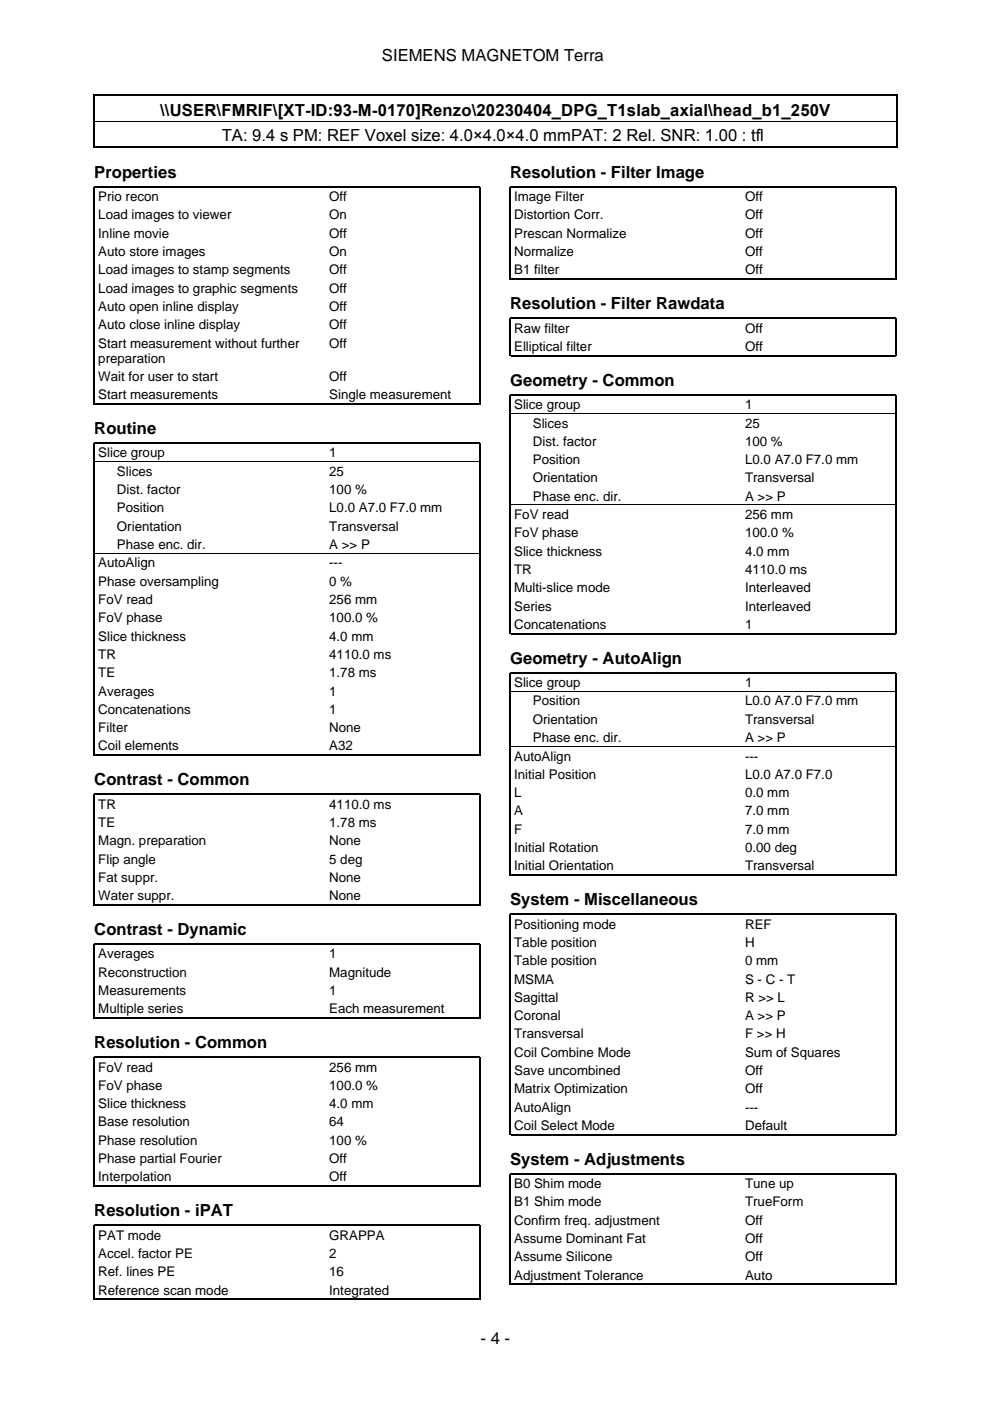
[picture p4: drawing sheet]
<svg xmlns="http://www.w3.org/2000/svg" width="210mm" height="297mm" viewBox="0 0 210 297" stroke-linecap="round" stroke-linejoin="round" font-family="sans-serif">
<defs><g id="words">
<g font-size="3.5">
<text x="81" y="12.9">SIEMENS MAGNETOM Terra</text>
<text x="34" y="24.6">\\USER\FMRIF\[XT-ID:93-M-0170]Renzo\20230404_DPG_T1slab_axial\head_b1_250V</text>
<text x="47" y="29.9">TA: 9.4 s PM: REF Voxel size: 4.0×4.0×4.0 mmPAT: 2 Rel. SNR: 1.00 : tfl</text>
<text x="20" y="37.7">Properties</text>
<text x="108.2" y="37.7">Resolution - Filter Image</text>
<text x="108.2" y="65.6">Resolution - Filter Rawdata</text>
<text x="108.2" y="81.8">Geometry - Common</text>
<text x="20" y="92">Routine</text>
<text x="108.2" y="140.8">Geometry - AutoAlign</text>
<text x="20" y="166.5">Contrast - Common</text>
<text x="108.2" y="191.9">System - Miscellaneous</text>
<text x="20" y="198.3">Contrast - Dynamic</text>
<text x="20" y="222.2">Resolution - Common</text>
<text x="108.2" y="247">System - Adjustments</text>
<text x="20" y="257.9">Resolution - iPAT</text>
<text x="101.9" y="284.9">- 4 -</text>
</g>
<g font-size="2.8">
<text x="20.8" y="42.6">Prio recon</text>
<text x="20.8" y="46.5">Load images to viewer</text>
<text x="69.8" y="42.6">Off</text>
<text x="69.8" y="46.5">On</text>
<text x="109" y="42.6">Image Filter</text>
<text x="109" y="46.5">Distortion Corr.</text>
<text x="158" y="42.6">Off</text>
<text x="158" y="46.5">Off</text>
<text x="20.8" y="50.4">Inline movie</text>
<text x="69.8" y="50.4">Off</text>
<text x="109" y="50.4">Prescan Normalize</text>
<text x="158" y="50.4">Off</text>
<text x="20.8" y="54.3">Auto store images</text>
<text x="20.8" y="58.2">Load images to stamp segments</text>
<text x="69.8" y="54.3">On</text>
<text x="69.8" y="58.2">Off</text>
<text x="109" y="54.3">Normalize</text>
<text x="109" y="58.2">B1 filter</text>
<text x="158" y="54.3">Off</text>
<text x="158" y="58.2">Off</text>
<text x="20.8" y="62.1">Load images to graphic segments</text>
<text x="20.8" y="65.9">Auto open inline display</text>
<text x="69.8" y="62.1">Off</text>
<text x="69.8" y="65.9">Off</text>
<text x="20.8" y="69.8">Auto close inline display</text>
<text x="69.8" y="69.8">Off</text>
<text x="109" y="70.5">Raw filter</text>
<text x="158" y="70.5">Off</text>
<text x="20.8" y="73.7">Start measurement without further</text>
<text x="20.8" y="76.9">preparation</text>
<text x="69.8" y="73.7">Off</text>
<text x="109" y="74.4">Elliptical filter</text>
<text x="158" y="74.4">Off</text>
<text x="20.8" y="80.7">Wait for user to start</text>
<text x="69.8" y="80.7">Off</text>
<text x="20.8" y="84.6">Start measurements</text>
<text x="69.8" y="84.6">Single measurement</text>
<text x="109" y="86.7">Slice group</text>
<text x="158" y="86.7">1</text>
<text x="113" y="90.6">Slices</text>
<text x="113" y="94.5">Dist. factor</text>
<text x="158" y="90.6">25</text>
<text x="158" y="94.5">100 %</text>
<text x="20.8" y="97">Slice group</text>
<text x="24.8" y="100.9">Slices</text>
<text x="69.8" y="97">1</text>
<text x="69.8" y="100.9">25</text>
<text x="113" y="98.4">Position</text>
<text x="158" y="98.4">L0.0 A7.0 F7.0 mm</text>
<text x="24.8" y="104.8">Dist. factor</text>
<text x="69.8" y="104.8">100 %</text>
<text x="113" y="102.3">Orientation</text>
<text x="113" y="106.2">Phase enc. dir.</text>
<text x="158" y="102.3">Transversal</text>
<text x="158" y="106.2">A &gt;&gt; P</text>
<text x="24.8" y="108.6">Position</text>
<text x="24.8" y="112.5">Orientation</text>
<text x="69.8" y="108.6">L0.0 A7.0 F7.0 mm</text>
<text x="69.8" y="112.5">Transversal</text>
<text x="109" y="110.1">FoV read</text>
<text x="109" y="113.9">FoV phase</text>
<text x="158" y="110.1">256 mm</text>
<text x="158" y="113.9">100.0 %</text>
<text x="24.8" y="116.4">Phase enc. dir.</text>
<text x="69.8" y="116.4">A &gt;&gt; P</text>
<text x="109" y="117.8">Slice thickness</text>
<text x="158" y="117.8">4.0 mm</text>
<text x="20.8" y="120.3">AutoAlign</text>
<text x="20.8" y="124.2">Phase oversampling</text>
<text x="69.8" y="120.3">---</text>
<text x="69.8" y="124.2">0 %</text>
<text x="109" y="121.7">TR</text>
<text x="109" y="125.6">Multi-slice mode</text>
<text x="158" y="121.7">4110.0 ms</text>
<text x="158" y="125.6">Interleaved</text>
<text x="20.8" y="128.1">FoV read</text>
<text x="20.8" y="131.9">FoV phase</text>
<text x="69.8" y="128.1">256 mm</text>
<text x="69.8" y="131.9">100.0 %</text>
<text x="109" y="129.5">Series</text>
<text x="158" y="129.5">Interleaved</text>
<text x="20.8" y="135.8">Slice thickness</text>
<text x="69.8" y="135.8">4.0 mm</text>
<text x="109" y="133.3">Concatenations</text>
<text x="158" y="133.3">1</text>
<text x="20.8" y="139.7">TR</text>
<text x="20.8" y="143.6">TE</text>
<text x="69.8" y="139.7">4110.0 ms</text>
<text x="69.8" y="143.6">1.78 ms</text>
<text x="20.8" y="147.5">Averages</text>
<text x="69.8" y="147.5">1</text>
<text x="109" y="145.7">Slice group</text>
<text x="113" y="149.6">Position</text>
<text x="158" y="145.7">1</text>
<text x="158" y="149.6">L0.0 A7.0 F7.0 mm</text>
<text x="20.8" y="151.3">Concatenations</text>
<text x="20.8" y="155.2">Filter</text>
<text x="69.8" y="151.3">1</text>
<text x="69.8" y="155.2">None</text>
<text x="113" y="153.5">Orientation</text>
<text x="158" y="153.5">Transversal</text>
<text x="20.8" y="159.1">Coil elements</text>
<text x="69.8" y="159.1">A32</text>
<text x="109" y="161.3">AutoAlign</text>
<text x="113" y="157.3">Phase enc. dir.</text>
<text x="158" y="157.3">A &gt;&gt; P</text>
<text x="158" y="161.3">---</text>
<text x="109" y="165.1">Initial Position</text>
<text x="158" y="165.1">L0.0 A7.0 F7.0</text>
<text x="20.8" y="171.4">TR</text>
<text x="69.8" y="171.4">4110.0 ms</text>
<text x="109" y="169">L</text>
<text x="109" y="172.9">A</text>
<text x="158" y="169">0.0 mm</text>
<text x="158" y="172.9">7.0 mm</text>
<text x="20.8" y="175.3">TE</text>
<text x="20.8" y="179.2">Magn. preparation</text>
<text x="69.8" y="175.3">1.78 ms</text>
<text x="69.8" y="179.2">None</text>
<text x="109" y="176.8">F</text>
<text x="158" y="176.8">7.0 mm</text>
<text x="20.8" y="183.1">Flip angle</text>
<text x="69.8" y="183.1">5 deg</text>
<text x="109" y="180.7">Initial Rotation</text>
<text x="109" y="184.5">Initial Orientation</text>
<text x="158" y="180.7">0.00 deg</text>
<text x="158" y="184.5">Transversal</text>
<text x="20.8" y="187">Fat suppr.</text>
<text x="20.8" y="190.9">Water suppr.</text>
<text x="69.8" y="187">None</text>
<text x="69.8" y="190.9">None</text>
<text x="109" y="196.9">Positioning mode</text>
<text x="158" y="196.9">REF</text>
<text x="20.8" y="203.2">Averages</text>
<text x="69.8" y="203.2">1</text>
<text x="109" y="200.8">Table position</text>
<text x="158" y="200.8">H</text>
<text x="20.8" y="207.1">Reconstruction</text>
<text x="69.8" y="207.1">Magnitude</text>
<text x="109" y="204.6">Table position</text>
<text x="109" y="208.5">MSMA</text>
<text x="158" y="204.6">0 mm</text>
<text x="158" y="208.5">S - C - T</text>
<text x="20.8" y="211">Measurements</text>
<text x="20.8" y="214.8">Multiple series</text>
<text x="69.8" y="211">1</text>
<text x="69.8" y="214.8">Each measurement</text>
<text x="109" y="212.4">Sagittal</text>
<text x="158" y="212.4">R &gt;&gt; L</text>
<text x="109" y="216.3">Coronal</text>
<text x="109" y="220.2">Transversal</text>
<text x="158" y="216.3">A &gt;&gt; P</text>
<text x="158" y="220.2">F &gt;&gt; H</text>
<text x="20.8" y="227.2">FoV read</text>
<text x="69.8" y="227.2">256 mm</text>
<text x="109" y="224">Coil Combine Mode</text>
<text x="109" y="227.9">Save uncombined</text>
<text x="158" y="224">Sum of Squares</text>
<text x="158" y="227.9">Off</text>
<text x="20.8" y="231.1">FoV phase</text>
<text x="69.8" y="231.1">100.0 %</text>
<text x="109" y="231.8">Matrix Optimization</text>
<text x="158" y="231.8">Off</text>
<text x="20.8" y="234.9">Slice thickness</text>
<text x="20.8" y="238.8">Base resolution</text>
<text x="69.8" y="234.9">4.0 mm</text>
<text x="69.8" y="238.8">64</text>
<text x="109" y="235.7">AutoAlign</text>
<text x="109" y="239.6">Coil Select Mode</text>
<text x="158" y="235.7">---</text>
<text x="158" y="239.6">Default</text>
<text x="20.8" y="242.7">Phase resolution</text>
<text x="69.8" y="242.7">100 %</text>
<text x="20.8" y="246.6">Phase partial Fourier</text>
<text x="20.8" y="250.5">Interpolation</text>
<text x="69.8" y="246.6">Off</text>
<text x="69.8" y="250.5">Off</text>
<text x="109" y="251.9">B0 Shim mode</text>
<text x="158" y="251.9">Tune up</text>
<text x="109" y="255.8">B1 Shim mode</text>
<text x="158" y="255.8">TrueForm</text>
<text x="20.8" y="262.8">PAT mode</text>
<text x="69.8" y="262.8">GRAPPA</text>
<text x="109" y="259.7">Confirm freq. adjustment</text>
<text x="109" y="263.6">Assume Dominant Fat</text>
<text x="158" y="259.7">Off</text>
<text x="158" y="263.6">Off</text>
<text x="20.8" y="266.7">Accel. factor PE</text>
<text x="69.8" y="266.7">2</text>
<text x="109" y="267.4">Assume Silicone</text>
<text x="158" y="267.4">Off</text>
<text x="20.8" y="270.6">Ref. lines PE</text>
<text x="20.8" y="274.5">Reference scan mode</text>
<text x="69.8" y="270.6">16</text>
<text x="69.8" y="274.5">Integrated</text>
<text x="109" y="271.3">Adjustment Tolerance</text>
<text x="158" y="271.3">Auto</text>
</g>
</g></defs>
<g fill="none" stroke="#000" stroke-width=".26">
<path d="M19.9 20v11.3M20 20.2h170M20 31.2h170M190.1 20v11.3M108.2 59.3v-19.7h81.8v19.7M108.3 59.2h81.6M108.2 75.5v-8h81.8v8M108.3 75.4h81.6M20 85.8v-46.2h81.8v46.2M20.1 85.6h81.6M108.2 134.5v-50.8h81.8v50.8M108.3 134.3h81.6"/>
<path d="M20 160.2v-66.2h81.8v66.2M20.1 160.1h81.6M20 192v-23.6h81.8v23.6M20.1 191.8h81.6M108.2 185.7v-43h81.8v43M108.3 185.5h81.6M20 216v-15.8h81.8v15.8M20.1 215.8h81.6M20 251.6v-27.4h81.8v27.4M20.1 251.5h81.6M108.2 240.7v-46.8h81.8v46.8M108.3 240.6h81.6"/>
<path d="M20 275.6v-15.8h81.8v15.8M20.1 275.5h81.6M108.2 272.4v-23.5h81.8v23.5M108.3 272.3h81.6"/>
</g>
<path d="M20 25.7h170M20.1 97.8h81.6M108.3 87.6h81.6M20.1 117.3h81.6M108.3 107h81.6M108.3 146.6h81.6M108.3 158.2h81.6" fill="none" stroke="#000" stroke-width=".21"/>
<use href="#words"/>
</svg>
